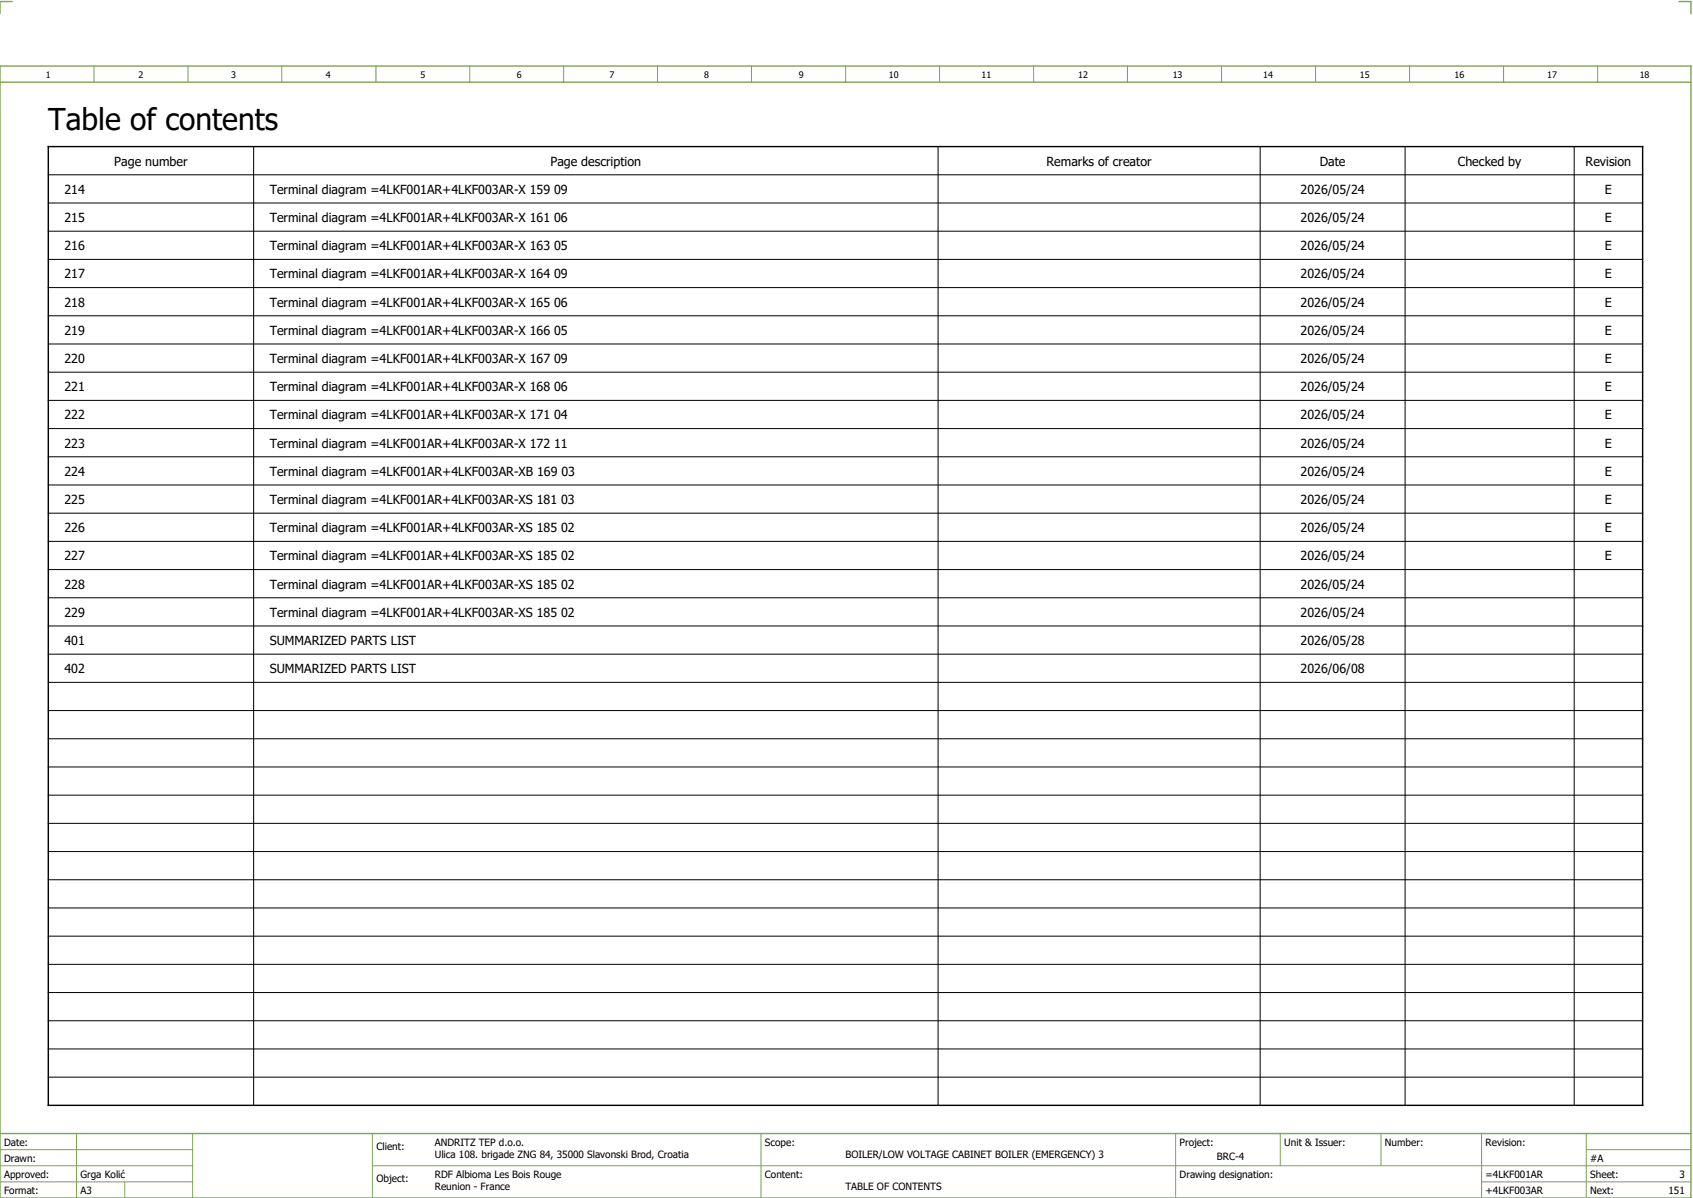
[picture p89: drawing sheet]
<svg xmlns="http://www.w3.org/2000/svg" width="421mm" height="297mm" viewBox="0 0 421 297" stroke-linecap="round" stroke-linejoin="round" font-family="sans-serif">
<defs><g id="words">
<text font-size="7.5" x="12" y="32.4">Table of contents</text>
<g font-size="3.1">
<text x="28.4" y="41.1">Page number</text>
<text x="136.7" y="41.1">Page description</text>
<text x="259.9" y="41.1">Remarks of creator</text>
<text x="327.8" y="41.1">Date</text>
<text x="362.1" y="41.1">Checked by</text>
<text x="393.8" y="41.1">Revision</text>
<text x="16" y="48.1">214</text>
<text x="67" y="48.1">Terminal diagram =4LKF001AR+4LKF003AR-X 159 09</text>
<text x="323" y="48.1">2026/05/24</text>
<text x="398.6" y="48.1">E</text>
<text x="16" y="55.1">215</text>
<text x="67" y="55.1">Terminal diagram =4LKF001AR+4LKF003AR-X 161 06</text>
<text x="323" y="55.1">2026/05/24</text>
<text x="398.6" y="55.1">E</text>
<text x="16" y="62.1">216</text>
<text x="67" y="62.1">Terminal diagram =4LKF001AR+4LKF003AR-X 163 05</text>
<text x="323" y="62.1">2026/05/24</text>
<text x="398.6" y="62.1">E</text>
<text x="16" y="69.1">217</text>
<text x="67" y="69.1">Terminal diagram =4LKF001AR+4LKF003AR-X 164 09</text>
<text x="323" y="69.1">2026/05/24</text>
<text x="398.6" y="69.1">E</text>
<text x="16" y="76.1">218</text>
<text x="67" y="76.1">Terminal diagram =4LKF001AR+4LKF003AR-X 165 06</text>
<text x="323" y="76.1">2026/05/24</text>
<text x="398.6" y="76.1">E</text>
<text x="16" y="83.1">219</text>
<text x="67" y="83.1">Terminal diagram =4LKF001AR+4LKF003AR-X 166 05</text>
<text x="323" y="83.1">2026/05/24</text>
<text x="398.6" y="83.1">E</text>
<text x="16" y="90.1">220</text>
<text x="67" y="90.1">Terminal diagram =4LKF001AR+4LKF003AR-X 167 09</text>
<text x="323" y="90.1">2026/05/24</text>
<text x="398.6" y="90.1">E</text>
<text x="16" y="97.1">221</text>
<text x="67" y="97.1">Terminal diagram =4LKF001AR+4LKF003AR-X 168 06</text>
<text x="323" y="97.1">2026/05/24</text>
<text x="398.6" y="97.1">E</text>
<text x="16" y="104.1">222</text>
<text x="67" y="104.1">Terminal diagram =4LKF001AR+4LKF003AR-X 171 04</text>
<text x="323" y="104.1">2026/05/24</text>
<text x="398.6" y="104.1">E</text>
<text x="16" y="111.1">223</text>
<text x="67" y="111.1">Terminal diagram =4LKF001AR+4LKF003AR-X 172 11</text>
<text x="323" y="111.1">2026/05/24</text>
<text x="398.6" y="111.1">E</text>
<text x="16" y="118.1">224</text>
<text x="67" y="118.1">Terminal diagram =4LKF001AR+4LKF003AR-XB 169 03</text>
<text x="323" y="118.1">2026/05/24</text>
<text x="398.6" y="118.1">E</text>
<text x="16" y="125.1">225</text>
<text x="67" y="125.1">Terminal diagram =4LKF001AR+4LKF003AR-XS 181 03</text>
<text x="323" y="125.1">2026/05/24</text>
<text x="398.6" y="125.1">E</text>
<text x="16" y="132.1">226</text>
<text x="67" y="132.1">Terminal diagram =4LKF001AR+4LKF003AR-XS 185 02</text>
<text x="323" y="132.1">2026/05/24</text>
<text x="398.6" y="132.1">E</text>
<text x="16" y="139.1">227</text>
<text x="67" y="139.1">Terminal diagram =4LKF001AR+4LKF003AR-XS 185 02</text>
<text x="323" y="139.1">2026/05/24</text>
<text x="398.6" y="139.1">E</text>
<text x="16" y="146.1">228</text>
<text x="67" y="146.1">Terminal diagram =4LKF001AR+4LKF003AR-XS 185 02</text>
<text x="323" y="146.1">2026/05/24</text>
<text x="16" y="153.1">229</text>
<text x="67" y="153.1">Terminal diagram =4LKF001AR+4LKF003AR-XS 185 02</text>
<text x="323" y="153.1">2026/05/24</text>
<text x="16" y="160.1">401</text>
<text x="67" y="160.1">SUMMARIZED PARTS LIST</text>
<text x="323" y="160.1">2026/05/28</text>
<text x="16" y="167.1">402</text>
<text x="67" y="167.1">SUMMARIZED PARTS LIST</text>
<text x="323" y="167.1">2026/06/08</text>
</g>
<g font-size="2.5">
<text x="1" y="284.4">Date:</text>
<text x="93.5" y="285.4">Client:</text>
<text x="108" y="284.4">ANDRITZ TEP d.o.o.</text>
<text x="108" y="287.4">Ulica 108. brigade ZNG 84, 35000 Slavonski Brod, Croatia</text>
<text x="190" y="284.4">Scope:</text>
<text x="210" y="287.4">BOILER/LOW VOLTAGE CABINET BOILER (EMERGENCY) 3</text>
<text x="293" y="284.4">Project:</text>
<text x="302.3" y="287.9">BRC-4</text>
<text x="319" y="284.4">Unit &amp; Issuer:</text>
<text x="344" y="284.4">Number:</text>
<text x="369" y="284.4">Revision:</text>
<text x="1" y="288.4">Drawn:</text>
<text x="1" y="292.4">Approved:</text>
<text x="20" y="292.4">Grga Kolić</text>
<text x="93.5" y="293.4">Object:</text>
<text x="108" y="292.4">RDF Albioma Les Bois Rouge</text>
<text x="190" y="292.4">Content:</text>
<text x="293" y="292.4">Drawing designation:</text>
<text x="369" y="292.4">=4LKF001AR</text>
<text x="395" y="292.4">Sheet:</text>
<text x="395" y="288.4">#A</text>
<text x="417.1" y="292.4">3</text>
<text x="1" y="296.4">Format:</text>
<text x="20" y="296.4">A3</text>
<text x="108" y="295.4">Reunion - France</text>
<text x="210" y="295.4">TABLE OF CONTENTS</text>
<text x="369" y="296.4">+4LKF003AR</text>
<text x="395" y="296.4">Next:</text>
<text x="414.4" y="296.4">151</text>
</g>
<g font-size="2.2">
<text x="11.4" y="19.4">1</text>
<text x="34.4" y="19.4">2</text>
<text x="57.4" y="19.4">3</text>
<text x="80.9" y="19.4">4</text>
<text x="104.4" y="19.4">5</text>
<text x="128.4" y="19.4">6</text>
<text x="151.4" y="19.4">7</text>
<text x="174.9" y="19.4">8</text>
<text x="198.4" y="19.4">9</text>
<text x="220.8" y="19.4">10</text>
<text x="243.8" y="19.4">11</text>
<text x="267.8" y="19.4">12</text>
<text x="291.3" y="19.4">13</text>
<text x="313.8" y="19.4">14</text>
<text x="337.8" y="19.4">15</text>
<text x="361.3" y="19.4">16</text>
<text x="384.3" y="19.4">17</text>
<text x="407.3" y="19.4">18</text>
</g>
</g></defs>
<path d="M0 16.4h420v281h-420zM3 .4h-3v3M417 .4h3v3M0 20.4h420M0 281.4h420" fill="none" stroke="#7ca552" stroke-width=".35"/>
<g fill="none" stroke="#7ca552" stroke-width=".25">
<path d="M23.4 16.5v4M46.7 16.4v4M70 16.4v4M93.4 16.4v4M116.7 16.5v4M140 16.4v4M163.3 16.4v4M186.7 16.4v4M210 16.4v4M233.4 16.4v4M256.7 16.4v4M280 16.5v4"/>
<path d="M303.4 16.4v4M326.8 16.4v4M350.1 16.4v4M373.5 16.4v4M396.8 16.4v4M0 285.4h47.8M0 293.4h47.8M19 281.4v16M31 293.4v4M47.8 281.4v16M47.8 289.4h-47.8M92.5 281.4v16"/>
<path d="M92.5 289.4h327.5M189 281.4v16M292 281.4v15.8M318 281.4v8M343 281.4v8M368 281.4v15.8M368 293.4h52M394 285.4h26M394 281.4v15.8"/>
</g>
<g fill="none" stroke="#000" stroke-width=".25">
<path d="M63 36.4v238M233 36.4v238M313 36.4v238M349 36.4v238M391 36.4v238M12 57.4h396M12 50.4h396M12 43.4h396M12 71.4h396M12 78.4h396M12 64.4h396M12 85.4h396"/>
<path d="M12 99.4h396M12 92.4h396M12 113.4h396M12 106.4h396M12 127.4h396M12 120.4h396M12 134.4h396M12 141.4h396M12 155.4h396M12 148.4h396M12 169.4h396M12 176.4h396"/>
<path d="M12 162.4h396M12 183.4h396M12 197.4h396M12 190.4h396M12 218.4h396M12 211.4h396M12 204.4h396M12 225.4h396M12 239.4h396M12 232.4h396M12 253.4h396M12 246.4h396"/>
<path d="M12 267.4h396M12 260.4h396"/>
</g>
<path d="M12 36.4h396v238h-396z" fill="none" stroke="#000" stroke-width=".35"/>
<use href="#words"/>
</svg>
